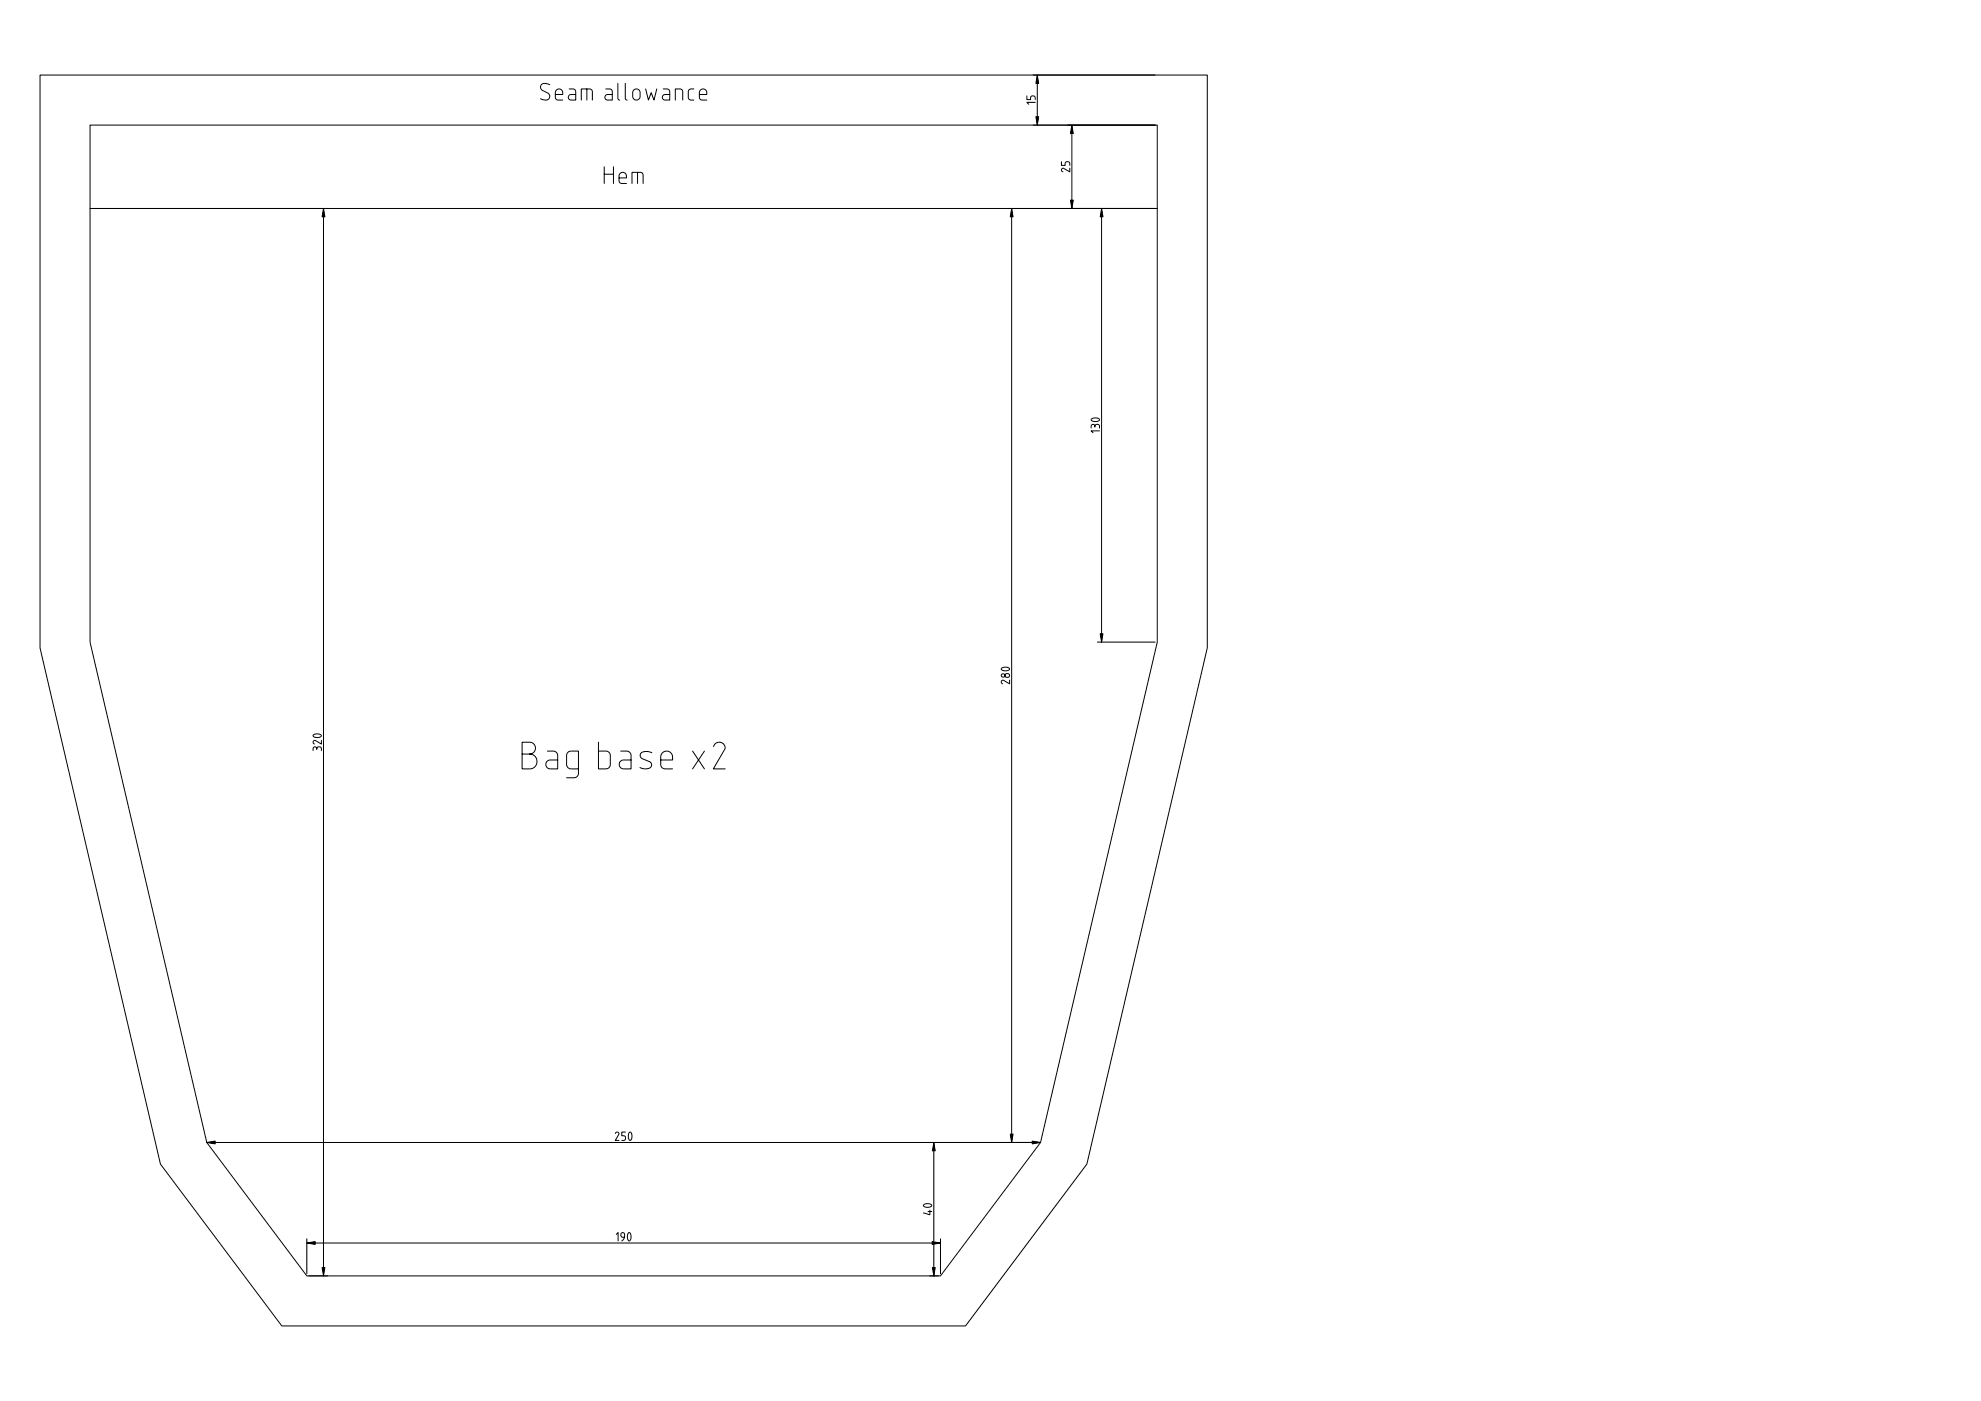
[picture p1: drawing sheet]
<svg xmlns="http://www.w3.org/2000/svg" width="594mm" height="420mm" viewBox="0 0 594 420" stroke-linecap="round" stroke-linejoin="round" font-family="sans-serif">
<g fill="none" stroke="#000" stroke-width=".3">
<path d="M12 22.5h350.1v171.8l-36.2 154.8-36.4 48.5h-205l-36.4-48.5-36.1-154.8zM27 37.5h320v155.1l-35 150-30 40h-190l-30-40-35-150zM164.9 25.4a1.84 1.84 0 0 0-2.7 .2 1.11 1.11 0 0 0 .5 1.5l1.6 .8a1.19 1.19 0 0 1 .4 1.7 1.19 1.19 0 0 1-1.7 .3l-.9-.3M166.5 28.3h2.3v-.5a1.11 1.11 0 0 0-1.2-1.1 1.11 1.11 0 0 0-1.1 1.1v1.4a.83 .83 0 0 0 .9 .8h1.4M170.7 26.7h1.1a.83 .83 0 0 1 .8 .8v2.5h-1.3a.83 .83 0 0 1-.9-.8 .83 .83 0 0 1 .9-.9h1.3M174.3 30v-3.3h2.5a.83 .83 0 0 1 .9 .8v2.5M176 26.7v3.3M181.7 26.7h1.1a.83 .83 0 0 1 .8 .8v2.5h-1.4a.83 .83 0 0 1-.8-.8 .83 .83 0 0 1 .8-.9h1.4M185.3 25v4.5l.5 .5M187.5 25v4.5l.6 .5M190.1 27a1.11 1.11 0 0 1 1.2-.2 1.11 1.11 0 0 1 .7 1v1.1a1.11 1.11 0 0 1-1.2 1.1 1.11 1.11 0 0 1-1.1-1.1l.1-1.3zM193.6 26.7l.9 3.3 .8-2.2 .8 2.2 .9-3.3"/>
<path d="M198.9 26.7h1.1a.83 .83 0 0 1 .8 .8v2.5h-1.3a.83 .83 0 0 1-.9-.8 .83 .83 0 0 1 .9-.9h1.3M202.5 30v-3.3h1.4a.83 .83 0 0 1 .8 .8v2.5M208.1 26.7h-.9a.83 .83 0 0 0-.8 .8v1.7a.83 .83 0 0 0 .8 .8h.9M209.7 28.3h2.3v-.5a1.11 1.11 0 0 0-1.2-1.1 1.11 1.11 0 0 0-1.1 1.1v1.4a.83 .83 0 0 0 .9 .8h1.4M307.9 28.8v1.1h1.2v-.8l.5-.3 .8 .2v.9M309.8 37.5h36.6M309.8 22.5h36.6M310.4 30.7h-2.5l.6 .6M311.1 22.5v15M321.4 37.5v25M181.2 50v5M181.2 52.2h2.8"/>
<path d="M184 50v5M185.6 53.4h2.3v-.6a1.11 1.11 0 0 0-1.2-1.1 1.11 1.11 0 0 0-1.1 1.1v1.4a.83 .83 0 0 0 .9 .8h1.4M189.5 55v-3.3h2.5a.83 .83 0 0 1 .9 .8v2.5M191.2 51.7v3.3M318.3 48.5v1.1h1.1l.1-.8 .5-.3 .7 .2 .1 .9M320.8 50.4v1.1l-2-1.1-.5 .5 .4 .6M27 62.5h320M97 62.5v320.1M303.4 62.5v280.1M330.4 62.5v130.1M327.2 128.4l.1-.8 .5-.3 .4 .1 .1 .4 .4-.5h.7l.3 .4v.7M327.3 125.7l1.4-.4 .8 .3 .2 .3-.4 .4-1 .1-1-.3z"/>
<path d="M328.3 127.8v.3M329.7 129.2h-2.5l.6 .6M329.1 192.6h17.3M300.4 200.4l1.3-.3 .8 .2 .3 .4-.5 .4-1 .1-.9-.3zM301.5 202.2l1-.1 .2 .4v.4l-.4 .2-.7-.1-.2-.4zM302.8 204v1.1l-2-1.1-.5 .4 .4 .7M93.9 225.1l.1-.8 .4-.3 .4 .1 .2 .4 .3-.5h.8l.3 .4v.7M94 220.4l1.3-.3 .8 .2 .3 .4-.5 .4-1 .1-.9-.3zM95 224.5v.3M96.4 222v1.1l-2-1.1-.5 .5 .4 .6M156.6 226.1h2.3a2.22 2.22 0 0 1 2.1 2.3 2.22 2.22 0 0 1-2.1 2.2h-2.3v-8h2.2a1.78 1.78 0 0 1 1.8 1.8 1.78 1.78 0 0 1-1.8 1.7M164.1 225.3h1.8a1.33 1.33 0 0 1 1.3 1.3v4h-2.2a1.33 1.33 0 0 1-1.3-1.3 1.33 1.33 0 0 1 1.3-1.4h2.2"/>
<path d="M173.5 230.6h-2.3a1.33 1.33 0 0 1-1.3-1.3v-2.7a1.33 1.33 0 0 1 1.3-1.3h2.3v6.6a1.33 1.33 0 0 1-1.4 1.4h-2.2M179.5 222.6v8h2.2a1.33 1.33 0 0 0 1.3-1.3v-2.7a1.33 1.33 0 0 0-1.3-1.3h-2.2M186.1 225.3h1.8a1.33 1.33 0 0 1 1.3 1.3v4h-2.2a1.33 1.33 0 0 1-1.3-1.3 1.33 1.33 0 0 1 1.3-1.4h2.2M195.5 225.8a2.48 2.48 0 0 0-3.5 .4 1.07 1.07 0 0 0 .6 1.3l2.1 .9a1.08 1.08 0 0 1 .7 1.1 1.08 1.08 0 0 1-.9 1l-1.2 .1-1.4-.4M198.1 227.9h3.6v-.9a1.78 1.78 0 0 0-1.8-1.7 1.78 1.78 0 0 0-1.8 1.7v2.3a1.33 1.33 0 0 0 1.4 1.3h2.2M207.7 225.3l3.6 5.3M211.3 225.3l-3.6 5.3M214 223.9a1.73 1.73 0 0 1 2-1.3 1.73 1.73 0 0 1 1.4 2.1l-3.5 5.9h3.6M184.5 339.9l.7-.4 .4 .5-1.1 2h1.1M187.6 339.5h-1.1v1.1l.8 .1 .3 .5-.3 .7-.8 .1M188.8 339.6h.4l.3 .8v1l-.5 .6-.3-.2-.3-.7 .1-.9zM62 342.6h250"/>
<path d="M280 342.6v40M92 372.8h190M92 371.5v10.5M184.8 370.2l.6-.5v2.5M187.3 371l-1-.2-.1-.7 .2-.4h.6l.3 .5-.2 1.2-.6 .8M188.5 369.7h.4l.3 .9v.9l-.5 .7-.3-.3-.2-.6v-1zM277 361.3l1.4-.3 .8 .2 .2 .4-.4 .4-1 .1-1-.3zM278.3 363.3h1.1M278.9 362.9v1.4l-2-.6M282 371.5v10.5M92.6 382.6h5.7M278.8 382.6h2.6"/>
<circle cx="300.8" cy="202.5" r=".53"/>
</g>
<g fill="#000">
<path d="M310.7 35h.8l-.4 2.5zM311.1 22.5l.4 2.5h-.8zM321.4 37.5l.5 2.5h-.9zM97 62.5l.4 2.5h-.8zM303.4 62.5l.4 2.5h-.8zM321 60h.9l-.5 2.5zM330.4 62.5l.4 2.5h-.9zM329.9 190.1h.9l-.4 2.5zM62 342.6l2.5-.4v.8zM280 342.6l.5 2.5h-.9zM303 340.1h.8l-.4 2.5zM309.5 342.2l2.5 .4-2.5 .4z"/>
<path d="M92 372.8l2.5-.4v.8zM279.5 372.4l2.5 .4-2.5 .4zM96.6 380.1h.8l-.4 2.5zM279.6 380.1h.9l-.5 2.5z"/>
</g>
<g fill="#000" stroke="#000" stroke-width=".3">
<path d="M310.7 35h.8l-.4 2.5zM311.1 22.5l.4 2.5h-.8zM321.4 37.5l.5 2.5h-.9zM97 62.5l.4 2.5h-.8zM303.4 62.5l.4 2.5h-.8zM321 60h.9l-.5 2.5zM330.4 62.5l.4 2.5h-.9zM329.9 190.1h.9l-.4 2.5zM62 342.6l2.5-.4v.8zM280 342.6l.5 2.5h-.9zM303 340.1h.8l-.4 2.5zM309.5 342.2l2.5 .4-2.5 .4z"/>
<path d="M92 372.8l2.5-.4v.8zM279.5 372.4l2.5 .4-2.5 .4zM96.6 380.1h.8l-.4 2.5zM279.6 380.1h.9l-.5 2.5z"/>
</g>
</svg>
